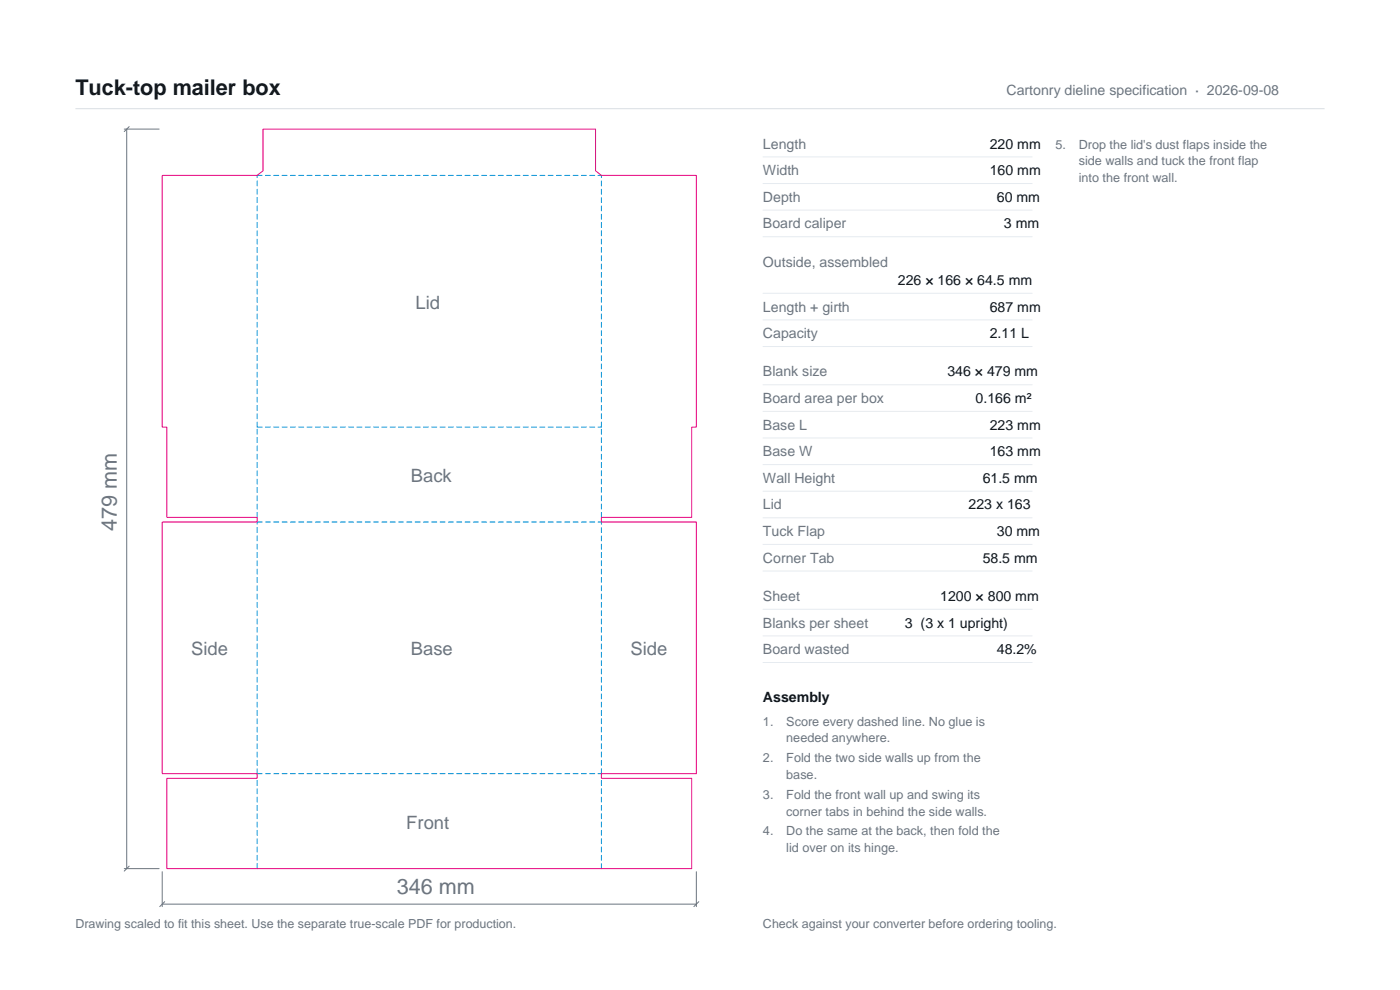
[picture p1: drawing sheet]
<svg xmlns="http://www.w3.org/2000/svg" width="297mm" height="210mm" viewBox="0 0 297 210" stroke-linecap="round" stroke-linejoin="round" font-family="sans-serif">
<defs><g id="words">
<text font-size="4.6" fill="#12171c" x="16" y="20.2">Tuck-top mailer box</text>
<g font-size="4.6" fill="#6b7580">
<text x="24.8" y="112.7" transform="rotate(-90 24.8 112.7)">479 mm</text>
<text x="84.2" y="189.7">346 mm</text>
</g>
<g font-size="3.9" fill="#6b7580">
<text x="88.1" y="65.5">Lid</text>
<text x="87.2" y="102.3">Back</text>
<text x="40.6" y="139">Side</text>
<text x="87.2" y="139">Base</text>
<text x="133.8" y="139">Side</text>
<text x="86.2" y="175.8">Front</text>
</g>
<g font-size="3" fill="#6b7580">
<text x="213.5" y="20.2">Cartonry dieline specification · 2026-09-08</text>
<text x="161.9" y="31.5">Length</text>
<text x="161.9" y="37.2">Width</text>
<text x="161.9" y="42.8">Depth</text>
<text x="161.9" y="48.5">Board caliper</text>
<text x="161.9" y="56.6">Outside, assembled</text>
<text x="161.9" y="66.1">Length + girth</text>
<text x="161.9" y="71.7">Capacity</text>
<text x="161.9" y="79.9">Blank size</text>
<text x="161.9" y="85.5">Board area per box</text>
<text x="161.9" y="91.1">Base L</text>
<text x="161.9" y="96.8">Base W</text>
<text x="161.9" y="102.4">Wall Height</text>
<text x="161.9" y="108.1">Lid</text>
<text x="161.9" y="113.7">Tuck Flap</text>
<text x="161.9" y="119.4">Corner Tab</text>
<text x="161.9" y="127.5">Sheet</text>
<text x="161.9" y="133.1">Blanks per sheet</text>
<text x="161.9" y="138.8">Board wasted</text>
</g>
<g font-size="3" fill="#12171c">
<text x="210" y="31.5">220 mm</text>
<text x="210" y="37.2">160 mm</text>
<text x="211.5" y="42.8">60 mm</text>
<text x="213" y="48.5">3 mm</text>
<text x="190.5" y="60.5">226 × 166 × 64.5 mm</text>
<text x="210" y="66.1">687 mm</text>
<text x="210" y="71.7">2.11 L</text>
<text x="201" y="79.9">346 × 479 mm</text>
<text x="207" y="85.5">0.166 m²</text>
<text x="210" y="91.1">223 mm</text>
<text x="210" y="96.8">163 mm</text>
<text x="208.5" y="102.4">61.5 mm</text>
<text x="205.5" y="108.1">223 x 163</text>
<text x="211.5" y="113.7">30 mm</text>
<text x="208.5" y="119.4">58.5 mm</text>
<text x="199.5" y="127.5">1200 × 800 mm</text>
<text x="192" y="133.1">3 (3 x 1 upright)</text>
<text x="211.5" y="138.8">48.2%</text>
<text x="161.9" y="149">Assembly</text>
</g>
<g font-size="2.7" fill="#6b7580">
<text x="223.9" y="31.5">5.</text>
<text x="228.8" y="31.5">Drop the lid's dust flaps inside the</text>
<text x="228.8" y="35.1">side walls and tuck the front flap</text>
<text x="228.8" y="38.6">into the front wall.</text>
<text x="161.9" y="153.9">1.</text>
<text x="166.8" y="153.9">Score every dashed line. No glue is</text>
<text x="161.9" y="161.7">2.</text>
<text x="166.8" y="157.5">needed anywhere.</text>
<text x="166.8" y="161.7">Fold the two side walls up from the</text>
<text x="166.8" y="165.2">base.</text>
<text x="161.9" y="169.5">3.</text>
<text x="166.8" y="169.5">Fold the front wall up and swing its</text>
<text x="166.8" y="173">corner tabs in behind the side walls.</text>
<text x="161.9" y="177.2">4.</text>
<text x="166.8" y="177.2">Do the same at the back, then fold the</text>
<text x="166.8" y="180.7">lid over on its hinge.</text>
</g>
<g font-size="2.6" fill="#6b7580">
<text x="16" y="196.8">Drawing scaled to fit this sheet. Use the separate true-scale PDF for production.</text>
<text x="161.9" y="196.8">Check against your converter before ordering tooling.</text>
</g>
</g></defs>
<path d="M16 23.1h265" fill="none" stroke="#d9dee3" stroke-width=".21"/>
<path d="M26.4 27.4h7.4M26.9 27.4v156.9M27.4 26.9l-1 1M26.4 184.3h7.4M27.4 183.7l-1 1.1M34.4 184.9v7.4M34.4 191.8h113.3M34.9 191.3l-1 1M147.7 184.9v7.4M148.3 191.3l-1.1 1" fill="none" stroke="#6b7580" stroke-width=".21"/>
<path d="M54.6 37.2h73M54.6 90.6h73M54.6 90.6v-53.4M127.6 90.6v-53.4M54.6 110.7h73M54.6 109.7v-19.1M127.6 109.7v-19.1M54.6 164.1h73M54.6 164.1v-53.4M127.6 164.1v-53.4M54.6 184.3v-19.2M127.6 184.3v-19.2" fill="none" stroke="#008fd4" stroke-width=".21" stroke-dasharray="1.1 .7"/>
<path d="M34.4 37.2h20.2l1.2-1v-8.8h70.5v8.8l1.3 1h20.1v53.4h-1v19.1h-19.1v1h20.1v53.4h-20.1v1h19.1v19.2h-111.3v-19.2h19.2v-1h-20.2v-53.4h20.2v-1h-19.2v-19.1h-1z" fill="none" stroke="#e6007d" stroke-width=".21"/>
<g fill="none" stroke="#e6ebf0" stroke-width=".21">
<path d="M161.9 33.3h57.1M161.9 38.9h57.1M161.9 44.6h57.1M161.9 50.2h57.1M161.9 62.2h57.1M161.9 67.9h57.1M161.9 73.5h57.1M161.9 81.6h57.1M161.9 87.3h57.1M161.9 92.9h57.1M161.9 98.6h57.1M161.9 104.2h57.1"/>
<path d="M161.9 109.8h57.1M161.9 115.5h57.1M161.9 121.1h57.1M161.9 129.2h57.1M161.9 134.9h57.1M161.9 140.5h57.1"/>
</g>
<use href="#words"/>
</svg>
